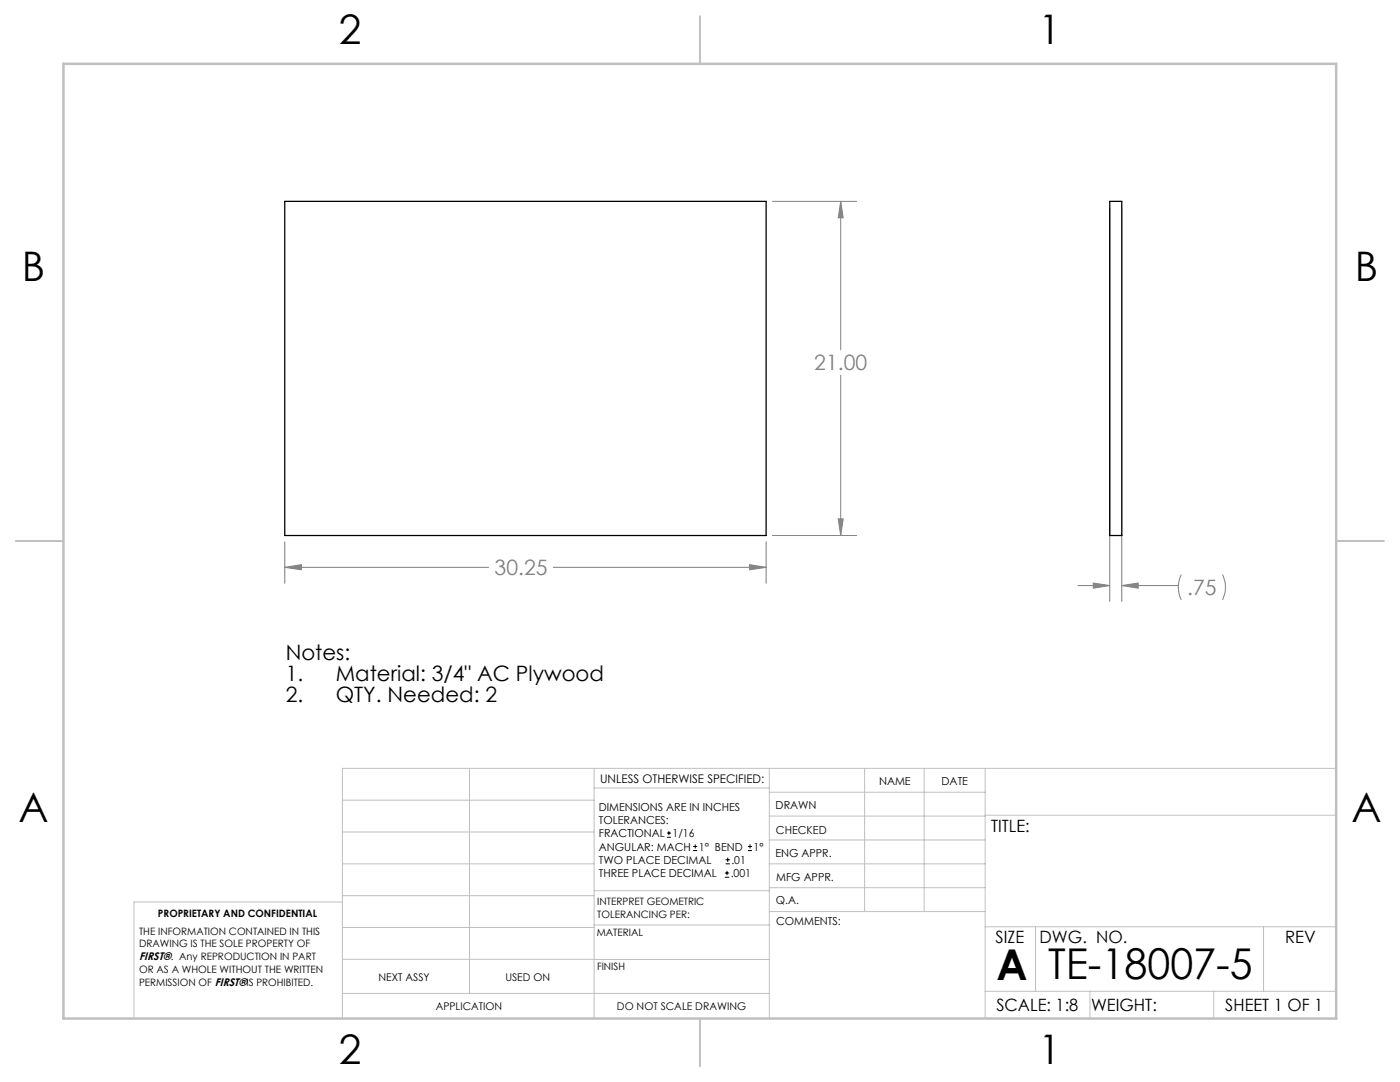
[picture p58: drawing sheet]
<svg xmlns="http://www.w3.org/2000/svg" width="279mm" height="216mm" viewBox="0 0 279 216" stroke-linecap="round" stroke-linejoin="round" font-family="sans-serif">
<defs><g id="words">
<g font-size="8.5">
<text x="198.9" y="195.5">A</text>
<text x="209.2" y="195.4">TE-18007-5</text>
</g>
<g font-size="8.1">
<text x="67.6" y="8.9">2</text>
<text x="207.3" y="8.9">1</text>
<text x="4.4" y="56.2">B</text>
<text x="270.4" y="56.2">B</text>
<text x="3.7" y="164.1">A</text>
<text x="269.7" y="164.1">A</text>
<text x="67.6" y="212.4">2</text>
<text x="207.3" y="212.4">1</text>
</g>
<g font-size="4.2" fill="#808080">
<text x="162.5" y="73.9">21.00</text>
<text x="98.7" y="114.8">30.25</text>
<text x="237" y="118.7">.75</text>
</g>
<g font-size="4.2">
<text x="57" y="131.7">Notes:</text>
<text x="57" y="135.8">1.</text>
<text x="67" y="135.8">Material: 3/4&quot; AC Plywood</text>
<text x="57" y="140">2.</text>
<text x="67" y="140">QTY. Needed: 2</text>
</g>
<g font-size="3.4">
<text x="197.8" y="166">TITLE:</text>
<text x="198.7" y="188.1">SIZE</text>
<text x="207.5" y="188.1">DWG. NO.</text>
<text x="256.5" y="188.2">REV</text>
<text x="198.8" y="201.7">SCALE: 1:8</text>
<text x="217.7" y="201.8">WEIGHT:</text>
<text x="244.5" y="201.7">SHEET 1 OF 1</text>
</g>
<text font-size="2.4" x="119.8" y="156.2">UNLESS OTHERWISE SPECIFIED:</text>
<g font-size="2.2">
<text x="119.5" y="161.8">DIMENSIONS ARE IN INCHES</text>
<text x="154.8" y="161.4">DRAWN</text>
<text x="175.4" y="156.6">NAME</text>
<text x="187.9" y="156.7">DATE</text>
<text x="119.5" y="164.4">TOLERANCES:</text>
<text x="119.5" y="167.1">FRACTIONAL</text>
<text x="134.2" y="167.1">1/16</text>
<text x="154.9" y="166.3">CHECKED</text>
<text x="119.5" y="172.4">TWO PLACE DECIMAL</text>
<text x="119.5" y="169.7">ANGULAR: MACH</text>
<text x="139.5" y="169.7">1° BEND</text>
<text x="146" y="172.4">.01</text>
<text x="150.4" y="169.7">1°</text>
<text x="154.8" y="171">ENG APPR.</text>
<text x="119.5" y="175">THREE PLACE DECIMAL</text>
<text x="145.8" y="175">.001</text>
<text x="154.9" y="175.7">MFG APPR.</text>
<text x="154.9" y="180.4">Q.A.</text>
<text x="154.9" y="184.6">COMMENTS:</text>
<text x="27.8" y="191.6">FIRST®. Any REPRODUCTION IN PART</text>
</g>
<g font-size="2.1">
<text x="75.5" y="195.7">NEXT ASSY</text>
<text x="100.9" y="195.7">USED ON</text>
<text x="86.9" y="201.5">APPLICATION</text>
<text x="123.1" y="201.6">DO NOT SCALE DRAWING</text>
</g>
<g font-size="2">
<text x="31.5" y="182.9">PROPRIETARY AND CONFIDENTIAL</text>
<text x="119.2" y="180.6">INTERPRET GEOMETRIC</text>
<text x="119.2" y="183.1">TOLERANCING PER:</text>
<text x="27.8" y="186.5">THE INFORMATION CONTAINED IN THIS</text>
<text x="27.8" y="189">DRAWING IS THE SOLE PROPERTY OF</text>
<text x="119.1" y="186.7">MATERIAL</text>
<text x="27.8" y="194.1">OR AS A WHOLE WITHOUT THE WRITTEN</text>
<text x="27.8" y="196.7">PERMISSION OF FIRST®IS PROHIBITED.</text>
<text x="119.1" y="193.5">FINISH</text>
</g>
</g></defs>
<g fill="none" stroke="#c0c0c0" stroke-width=".2">
<path d="M68.3 159.7h50.3M93.7 153.3v44.9M118.6 153.3v49.9M118.6 157.2h34.9M153.5 153.3v49.9M153.5 158.1h43.1M172.5 153.3v28.6M184.4 153.3v28.6M196.6 153.3v49.9M266.7 153.3h-198.4v49.9M68.3 178.7h50.3M68.3 172.4h50.3"/>
<path d="M68.3 166h50.3M68.3 180h-41.6v23.2M118.6 177.7h35M153.5 167.6h43.1M153.5 162.8h43.1M153.5 172.4h43.1M153.5 177.1h43.1M196.6 162.7h70.1M68.3 198.2h85.2M68.3 191.4l85.2 .1M68.3 185.1h50.3M118.6 184.6h35"/>
<path d="M153.6 181.9h43M196.6 197.8h70.1M196.6 184.9h70.1M206.7 184.9v12.9M217.5 197.8v5.4M242.2 197.8v5.4M252.2 184.9v12.9"/>
</g>
<path d="M139.7 3.2v9.5M3.1 107.9h9.6M266.7 107.9h9.5M139.7 203.2v9.6" fill="none" stroke="#c0c0c0" stroke-width=".25"/>
<path d="M12.7 12.7h254v190.5h-254z" fill="none" stroke="#c0c0c0" stroke-width=".5"/>
<g fill="none" stroke="#808080" stroke-width=".2">
<path d="M154.2 40.2h16.8M167.8 40.2l.5 3.3h-1zM167.8 40.2v29.6M221.5 41.5v78.5M223.9 41.5v78.5M167.8 74.9v32M56.8 113.2l3.3-.5v1zM56.8 108.1v8.3M56.8 113.2h40.7M110.4 113.2h42.5M149.6 112.7l3.3 .5-3.3 .5zM152.9 108.1v8.3"/>
<path d="M154.2 106.9h16.8M167.3 103.5h1l-.5 3.4zM215.1 116.8h6.4M218.2 116.3l3.3 .5-3.3 .6zM223.9 116.8l3.3-.5v1.1zM223.9 116.8h11.3M235.8 114.7a5.6 5.6 0 0 0 0 5M244 114.7a5.9 5.9 0 0 1 0 5"/>
</g>
<path d="M56.8 113.2l3.3-.5v1zM149.6 112.7l3.3 .5-3.3 .5zM167.3 103.5h1l-.5 3.4zM167.8 40.2l.5 3.3h-1zM223.9 116.8l3.3-.5v1.1zM218.2 116.3l3.3 .5-3.3 .6z" fill="#808080"/>
<path d="M56.8 40.2h96.1v66.7h-96.1zM221.5 40.2h2.4v66.7h-2.4z" fill="none" stroke="#000" stroke-width=".25"/>
<g fill="none" stroke="#000" stroke-width=".2">
<path d="M133.1 167.1h.8M133.1 166.2h.8M133.5 165.8v.9M138.3 169.7h.8M138.3 168.9h.8M138.7 168.5v.8M144.7 175h.8M144.7 174.2h.8M144.8 172.4h.9M144.8 171.6h.9M145.1 173.8v.8M145.2 171.1v.9"/>
<path d="M149.3 169.7h.8M149.3 168.9h.8M149.7 168.5v.8"/>
</g>
<use href="#words"/>
</svg>
